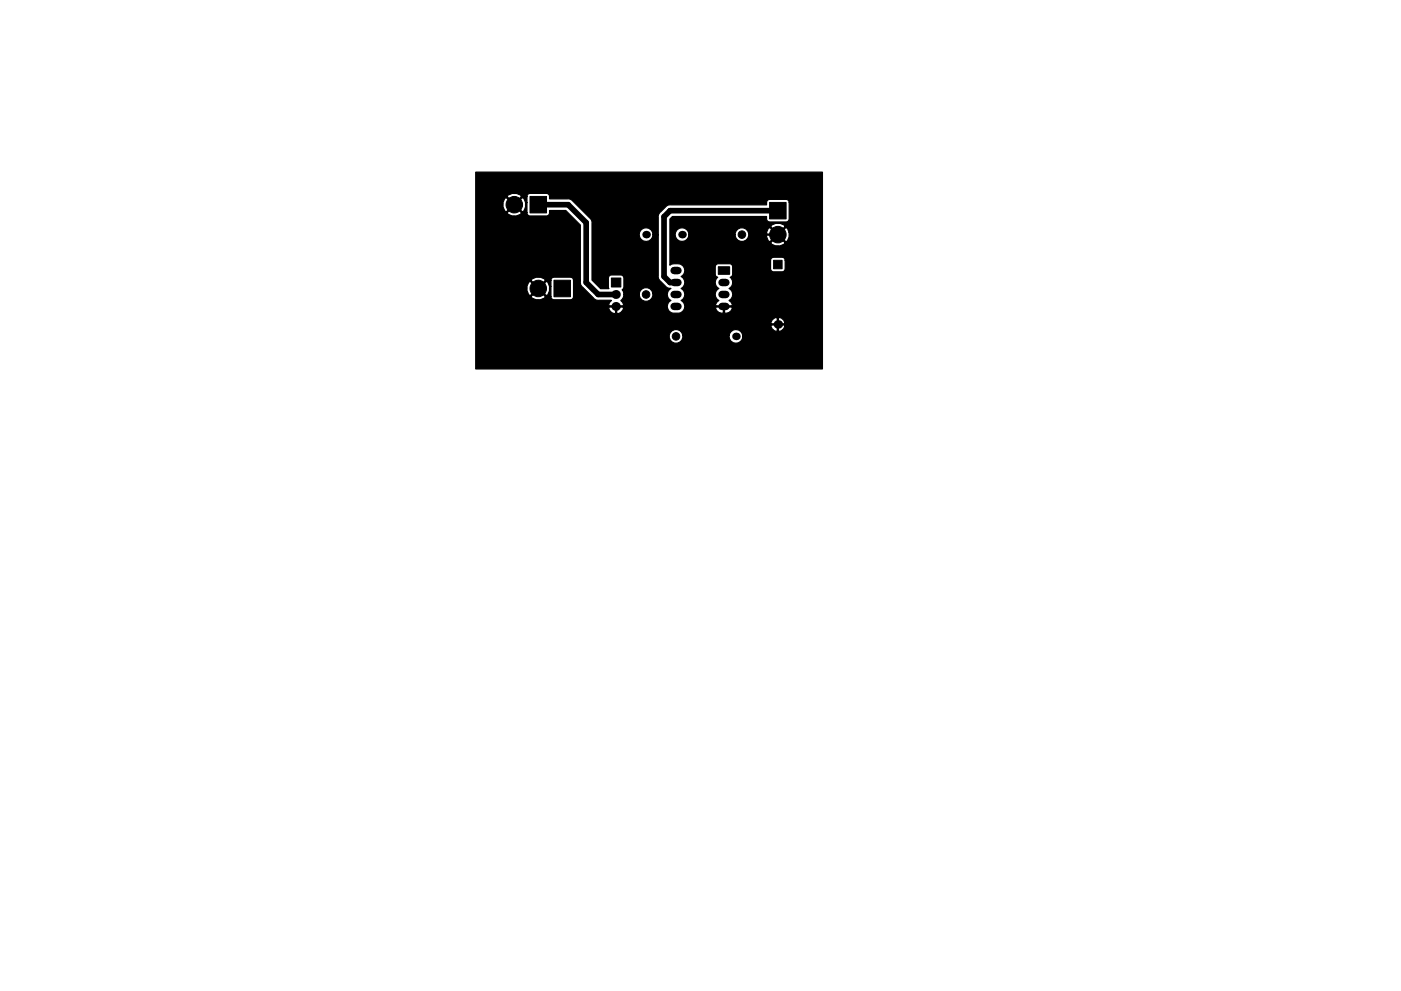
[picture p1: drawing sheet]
<svg xmlns="http://www.w3.org/2000/svg" width="297mm" height="210mm" viewBox="0 0 297 210" stroke-linecap="round" stroke-linejoin="round" font-family="sans-serif">
<g fill="#000" stroke="#000" stroke-width=".21">
<path d="M112.4 41.7h3.5v3.5h-3.5zM129.6 59h2v1.9h-2zM152.3 56.6h2.4v1.6h-2.4zM164 55.2h1.8v1.8h-1.8zM163.2 42.9h3.5v3.5h-3.5zM117.5 59.5h3.5v3.5h-3.5z"/>
<circle cx="109" cy="43.4" r="1.75"/>
<circle cx="157.3" cy="49.8" r=".8"/>
<circle cx="164.9" cy="49.8" r="1.75"/>
<circle cx="114.1" cy="61.2" r="1.75"/>
<circle cx="137" cy="62.5" r=".8"/>
<circle cx="143.3" cy="71.4" r=".8"/>
<circle cx="159.8" cy="65" r=".6"/>
</g>
<path d="M130.6 62.5h.1M130.6 65h.1" fill="none" stroke="#000" stroke-width="1.9"/>
<g fill="#000">
<circle cx="137" cy="49.8" r=".8"/>
<circle cx="144.6" cy="49.8" r=".8"/>
<circle cx="156" cy="71.4" r=".8"/>
<circle cx="164.9" cy="68.8" r=".9"/>
</g>
<path d="M142.9 59.9h.8M142.9 57.4h.8M153.1 59.9h.8M142.9 65h.8M142.9 62.5h.8M153.1 65h.8M153.1 62.5h.8" fill="none" stroke="#000" stroke-width="1.6"/>
<path d="M164.9 49.8h-5.1v15.2" fill="none" stroke="#000" stroke-width=".5"/>
<path d="M114.1 43.4h6.4l3.8 3.8v12.7l2.5 2.6h3.8M164.9 44.7h-22.8l-1.3 1.3v12.7l1.3 1.2h1.2" fill="none" stroke="#000" stroke-width="1.2"/>
<path d="M100.9 36.5h73.5v6.4h-7.1l-.2-.4-.4-.2h-3.5a.65 .65 0 0 0-.7 .6v.6h-20.6a3.4 3.4 0 0 0-1.9 1.5l-.4 .5-.1 .5 .1 3.8h-1.2l-.1-.6a1.46 1.46 0 0 0-2.4-.5 1.46 1.46 0 0 0 .5 2.4 1.46 1.46 0 0 0 2-1.3h1.2v9a3.4 3.4 0 0 0 1.5 1.9l.5 .4 .6 .1-.3 .2-.4 .8h-3.1l-.2-.5a1.44 1.44 0 0 0-1.6-.6 1.44 1.44 0 0 0-1.1 1.4h-3.2l-.4-1 .4-.6-.1-2.2-.6-.4h-2a.65 .65 0 0 0-.6 .7l.1 2.2h-1.8l-1.8-1.8v-12.2l-.3-.9-4.2-4-4.5-.1v-.5a.65 .65 0 0 0-.6-.7h-3.5l-.5 .2-.2 .5h-1.1l-.2-.3a2.05 2.05 0 0 0-2.9 .3l1.5 1.5 1.6-1.5h1.1v1.3h-.3l-.3-.9-.4-.2-1.5 1.5h-.3l-1.6-1.5a1.9 1.9 0 0 0 0 3l1.6-1.5h.3l1.5 1.5 .4-.1 .3-.9v-.9h.3v2.1h-1.1l-1.6-1.5-1.5 1.5 .2 .4a2.05 2.05 0 0 0 2.9-.4l1.1 .1a.65 .65 0 0 0 .7 .6h3.7a.9 .9 0 0 0 .4-1.1h3.5l3 3v11.8h-1.4a.65 .65 0 0 0-.6-.7h-3.5l-.5 .2-.2 .5h-1.2l-.2-.3a2.05 2.05 0 0 0-2.8 .3l1.5 1.5 1.5-1.5h1.2v1.3h-.3l-.3-.9-.4-.2-1.5 1.5h-.4l-1.5-1.5a1.9 1.9 0 0 0 0 3l1.5-1.5h.4l1.5 1.5 .4-.2 .3-.8v-.9h.3v2.1h-1.2l-1.5-1.5-1.5 1.5 .2 .3a2.05 2.05 0 0 0 2.8-.3l1.2 .1a.65 .65 0 0 0 .7 .6h3.5l.4-.2 .2-.4v-3.5h1.4l.1 .9 .3 .4 2.9 2.8 3.3 .2-.6 .8 .2 .3h2.9l.1-.3-.6-.8 .6-.7 .1-.6h3.2v.3a1.46 1.46 0 0 0 1.8 1.1 1.46 1.46 0 0 0 1.1-1.7h3.1l.1 .8 .6 .7-.6 .8-.1 .9h-9.3l-.1-.3h-2.9a1.09 1.09 0 0 0 1.3 1.3v-1.3h.3v1.3l.2 .2 .6-.3 .6-.9h9.3a1.34 1.34 0 0 0 1.3 1.1l1.5-.1a1.44 1.44 0 0 0 .9-1.3 1.44 1.44 0 0 0-.8-1.4 1.42 1.42 0 0 0 .8-1.2 1.42 1.42 0 0 0-.8-1.3 1.42 1.42 0 0 0 .8-1.3 1.42 1.42 0 0 0-.8-1.2 1.43 1.43 0 0 0 .8-1.6 1.43 1.43 0 0 0-1.3-1.1h-1.1l-.8 .3v-9.8l.6-.6h19.9a.9 .9 0 0 0 .4 1.1l3.8 .1a.65 .65 0 0 0 .6-.7v-3.5h7.1v5.2h-8a1.9 1.9 0 0 0-3 0l1.5 1.5 1.5-1.5h8v1.2h-7.1l-.3-.8-.4-.2-1.5 1.5h-.4l-1.5-1.5-.3 .2-.4 1h-3.8a1.45 1.45 0 0 0-1.5-1.2 1.45 1.45 0 0 0-1.3 1.5h-9.8l-.1-.6a1.46 1.46 0 0 0-2.4-.5 1.46 1.46 0 0 0 .4 2.4 1.46 1.46 0 0 0 2.1-1.3h9.8v.3a1.46 1.46 0 0 0 1.7 1.1 1.46 1.46 0 0 0 1.1-1.7h3.8v.7l.4 .9 .3 .2 1.5-1.5h.4l1.5 1.5 .4-.2 .3-.8v-1h7.1v2.2h-8l-1.5-1.5-1.5 1.5 .2 .3a2.05 2.05 0 0 0 2.8-.3h8v3.7h-7.9l-.4-.6h-2.1a.65 .65 0 0 0-.6 .6v1.8l.2 .5 .4 .2h1.8a.65 .65 0 0 0 .7-.7v-1.8h7.9v4.7h-19l-.2-.5-.4-.6 .5-.4v-1.8a.65 .65 0 0 0-.6-.6h-2.4l-.5 .1-.2 .5v1.6l.2 .5 .4 .1a1.42 1.42 0 0 0 .2 2.4 1.42 1.42 0 0 0-.8 1.3 1.42 1.42 0 0 0 .8 1.3l-.4 .3-.3 .5 .1 .3h3.4l.1-.3-.3-.5-.4-.3 .3-.3a1.44 1.44 0 0 0-.3-2.3l.6-.7 .2-.6h19v5.5h-19.1l-.1-.3h-3.4l-.1 .4a1.48 1.48 0 0 0 1.7 1v-1.4h.2v1.4h.4a1.42 1.42 0 0 0 1.3-1.1h19.1v3.1h-8l-.2-.6-.5-.4-.4-.2-.5 .2a1.02 1.02 0 0 0-1.2 1.2h1.2v-1.2h.2v1.2h1.3l.1-.2h8v.7h-8l-.1-.2h-2.7l-.2 .2a1.13 1.13 0 0 0 1.4 1v-1.2h.2v1.2l.3 .1 .9-.6 .2-.5h8v2.2h-16.9a1.45 1.45 0 0 0-1.3-1.5 1.45 1.45 0 0 0-1.6 1.2h-9.8l-.3-.5a1.46 1.46 0 0 0-2.4 0 1.46 1.46 0 0 0 .9 2.2 1.46 1.46 0 0 0 1.8-1.7h9.8v.3a1.46 1.46 0 0 0 1.4 1.4 1.46 1.46 0 0 0 1.5-1.4h16.9v6.9h-73.5z" fill="#000" stroke="#000" stroke-width=".25"/>
</svg>
